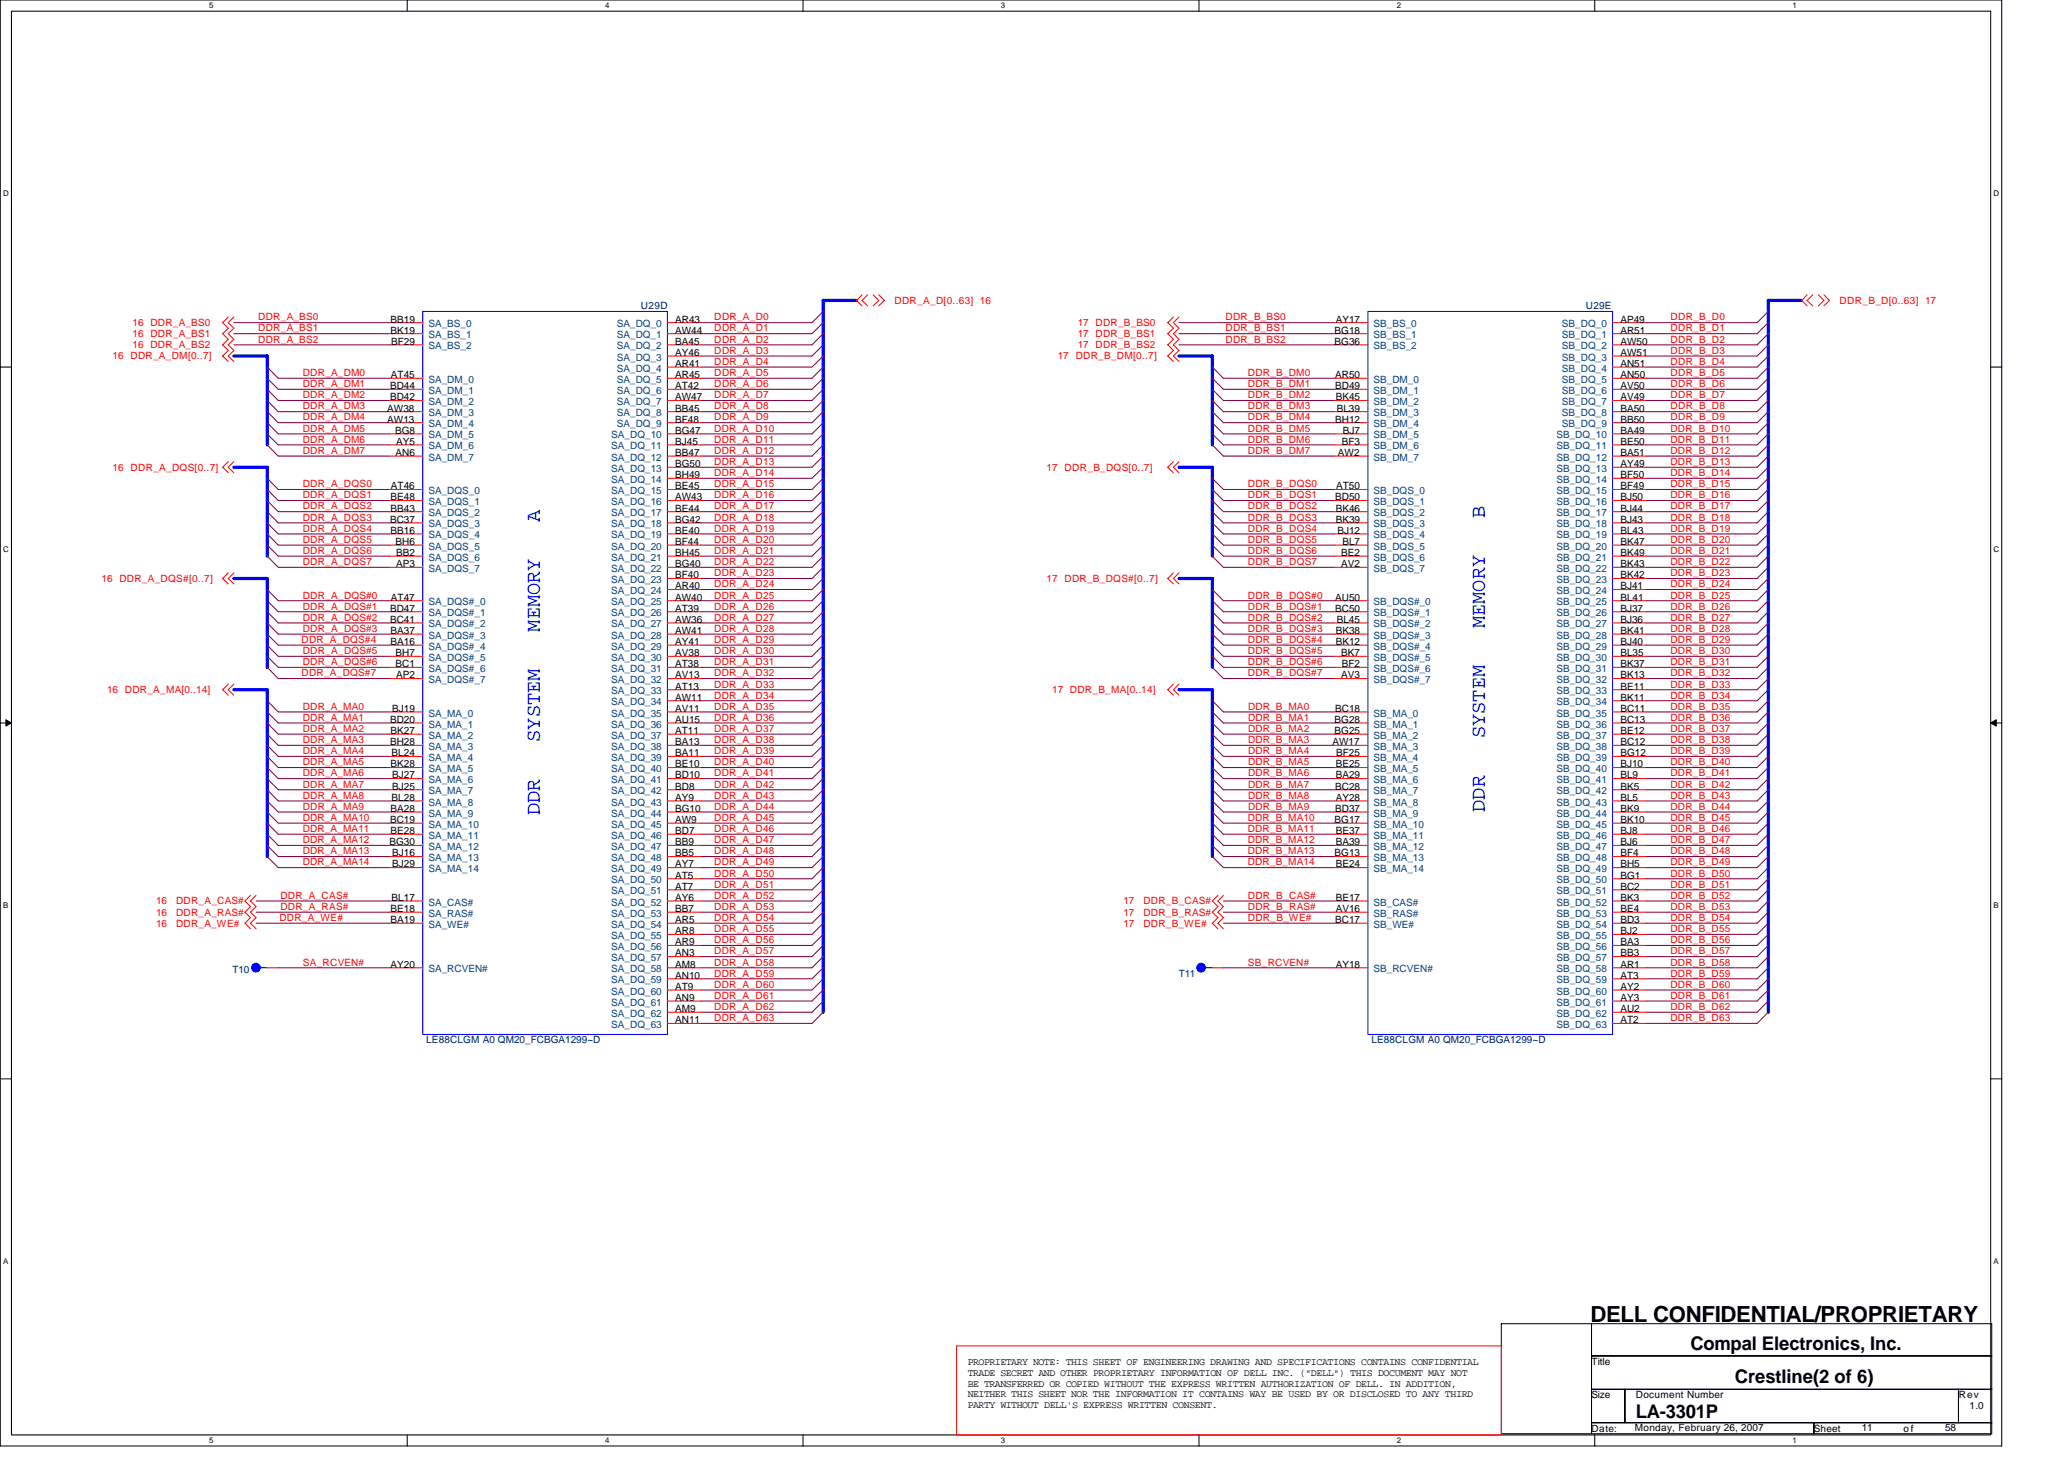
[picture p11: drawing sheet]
<svg xmlns="http://www.w3.org/2000/svg" width="297mm" height="210mm" viewBox="0 0 297 210" stroke-linecap="round" stroke-linejoin="round" font-family="sans-serif">
<defs><g id="words">
<text font-size="3.2" x="228.9" y="190.2">DELL CONFIDENTIAL/PROPRIETARY</text>
<g font-size="3" fill="#00f">
<text x="77.7" y="75.1" transform="rotate(-90 77.7 75.1)">A</text>
<text x="213.7" y="74.6" transform="rotate(-90 213.7 74.6)">B</text>
<text x="77.7" y="90.9" transform="rotate(-90 77.7 90.9)">MEMORY</text>
<text x="213.7" y="90.4" transform="rotate(-90 213.7 90.4)">MEMORY</text>
<text x="77.7" y="106.7" transform="rotate(-90 77.7 106.7)">SYSTEM</text>
<text x="213.7" y="106.2" transform="rotate(-90 213.7 106.2)">SYSTEM</text>
<text x="77.7" y="117.3" transform="rotate(-90 77.7 117.3)">DDR</text>
<text x="213.7" y="116.8" transform="rotate(-90 213.7 116.8)">DDR</text>
</g>
<g font-size="2.7">
<text x="243.3" y="194.2">Compal Electronics, Inc.</text>
<text x="235.4" y="204">LA-3301P</text>
<text x="249.7" y="199">Crestline(2 of 6)</text>
</g>
<g font-size="1.4" fill="#f00">
<text x="19.1" y="46.9">16 DDR_A_BS0</text>
<text x="37.2" y="47.7">DDR_A_BS1</text>
<text x="37.2" y="46.1">DDR_A_BS0</text>
<text x="102.8" y="46.1">DDR_A_D0</text>
<text x="102.8" y="47.7">DDR_A_D1</text>
<text x="128.7" y="43.7">DDR_A_D[0..63] 16</text>
<text x="155.1" y="46.9">17 DDR_B_BS0</text>
<text x="176.4" y="47.7">DDR_B_BS1</text>
<text x="176.4" y="46.1">DDR_B_BS0</text>
<text x="240.4" y="46.1">DDR_B_D0</text>
<text x="240.4" y="47.7">DDR_B_D1</text>
<text x="264.7" y="43.7">DDR_B_D[0..63] 17</text>
<text x="16.2" y="51.7">16 DDR_A_DM[0..7]</text>
<text x="19.1" y="48.5">16 DDR_A_BS1</text>
<text x="19.1" y="50.1">16 DDR_A_BS2</text>
<text x="37.2" y="49.3">DDR_A_BS2</text>
<text x="102.8" y="50.9">DDR_A_D3</text>
<text x="102.8" y="52.5">DDR_A_D4</text>
<text x="102.8" y="49.3">DDR_A_D2</text>
<text x="152.2" y="51.7">17 DDR_B_DM[0..7]</text>
<text x="155.1" y="50.1">17 DDR_B_BS2</text>
<text x="155.1" y="48.5">17 DDR_B_BS1</text>
<text x="176.4" y="49.3">DDR_B_BS2</text>
<text x="240.4" y="52.5">DDR_B_D4</text>
<text x="240.4" y="50.9">DDR_B_D3</text>
<text x="240.4" y="49.3">DDR_B_D2</text>
<text x="43.6" y="58.9">DDR_A_DM3</text>
<text x="43.6" y="54.1">DDR_A_DM0</text>
<text x="43.6" y="57.3">DDR_A_DM2</text>
<text x="43.6" y="55.7">DDR_A_DM1</text>
<text x="102.8" y="54.1">DDR_A_D5</text>
<text x="102.8" y="58.9">DDR_A_D8</text>
<text x="102.8" y="57.3">DDR_A_D7</text>
<text x="102.8" y="55.7">DDR_A_D6</text>
<text x="179.6" y="57.3">DDR_B_DM2</text>
<text x="179.6" y="55.7">DDR_B_DM1</text>
<text x="179.6" y="54.1">DDR_B_DM0</text>
<text x="179.6" y="58.9">DDR_B_DM3</text>
<text x="240.4" y="58.9">DDR_B_D8</text>
<text x="240.4" y="57.3">DDR_B_D7</text>
<text x="240.4" y="55.7">DDR_B_D6</text>
<text x="240.4" y="54.1">DDR_B_D5</text>
<text x="43.6" y="60.5">DDR_A_DM4</text>
<text x="43.6" y="63.7">DDR_A_DM6</text>
<text x="43.6" y="65.3">DDR_A_DM7</text>
<text x="43.6" y="62.1">DDR_A_DM5</text>
<text x="102.8" y="63.7">DDR_A_D11</text>
<text x="102.8" y="60.5">DDR_A_D9</text>
<text x="102.8" y="65.3">DDR_A_D12</text>
<text x="102.8" y="62.1">DDR_A_D10</text>
<text x="179.6" y="65.3">DDR_B_DM7</text>
<text x="179.6" y="62.1">DDR_B_DM5</text>
<text x="179.6" y="63.7">DDR_B_DM6</text>
<text x="179.6" y="60.5">DDR_B_DM4</text>
<text x="240.4" y="63.7">DDR_B_D11</text>
<text x="240.4" y="60.5">DDR_B_D9</text>
<text x="240.4" y="65.3">DDR_B_D12</text>
<text x="240.4" y="62.1">DDR_B_D10</text>
<text x="16.2" y="67.7">16 DDR_A_DQS[0..7]</text>
<text x="43.6" y="70.1">DDR_A_DQS0</text>
<text x="43.6" y="71.7">DDR_A_DQS1</text>
<text x="102.8" y="66.9">DDR_A_D13</text>
<text x="102.8" y="71.7">DDR_A_D16</text>
<text x="102.8" y="68.5">DDR_A_D14</text>
<text x="102.8" y="70.1">DDR_A_D15</text>
<text x="150.6" y="67.7">17 DDR_B_DQS[0..7]</text>
<text x="179.6" y="71.7">DDR_B_DQS1</text>
<text x="179.6" y="70.1">DDR_B_DQS0</text>
<text x="240.4" y="70.1">DDR_B_D15</text>
<text x="240.4" y="68.5">DDR_B_D14</text>
<text x="240.4" y="71.7">DDR_B_D16</text>
<text x="240.4" y="66.9">DDR_B_D13</text>
<text x="43.6" y="73.3">DDR_A_DQS2</text>
<text x="43.6" y="76.5">DDR_A_DQS4</text>
<text x="43.6" y="74.9">DDR_A_DQS3</text>
<text x="102.8" y="74.9">DDR_A_D18</text>
<text x="102.8" y="73.3">DDR_A_D17</text>
<text x="102.8" y="76.5">DDR_A_D19</text>
<text x="179.6" y="73.3">DDR_B_DQS2</text>
<text x="179.6" y="76.5">DDR_B_DQS4</text>
<text x="179.6" y="74.9">DDR_B_DQS3</text>
<text x="240.4" y="76.5">DDR_B_D19</text>
<text x="240.4" y="73.3">DDR_B_D17</text>
<text x="240.4" y="74.9">DDR_B_D18</text>
<text x="14.6" y="83.7">16 DDR_A_DQS#[0..7]</text>
<text x="43.6" y="79.7">DDR_A_DQS6</text>
<text x="43.6" y="81.3">DDR_A_DQS7</text>
<text x="43.6" y="78.1">DDR_A_DQS5</text>
<text x="102.8" y="78.1">DDR_A_D20</text>
<text x="102.8" y="82.9">DDR_A_D23</text>
<text x="102.8" y="79.7">DDR_A_D21</text>
<text x="102.8" y="81.3">DDR_A_D22</text>
<text x="150.6" y="83.7">17 DDR_B_DQS#[0..7]</text>
<text x="179.6" y="78.1">DDR_B_DQS5</text>
<text x="179.6" y="79.7">DDR_B_DQS6</text>
<text x="179.6" y="81.3">DDR_B_DQS7</text>
<text x="240.4" y="81.3">DDR_B_D22</text>
<text x="240.4" y="78.1">DDR_B_D20</text>
<text x="240.4" y="82.9">DDR_B_D23</text>
<text x="240.4" y="79.7">DDR_B_D21</text>
<text x="43.6" y="86.1">DDR_A_DQS#0</text>
<text x="43.6" y="87.7">DDR_A_DQS#1</text>
<text x="43.6" y="89.3">DDR_A_DQS#2</text>
<text x="102.8" y="86.1">DDR_A_D25</text>
<text x="102.8" y="84.5">DDR_A_D24</text>
<text x="102.8" y="87.7">DDR_A_D26</text>
<text x="102.8" y="89.3">DDR_A_D27</text>
<text x="179.6" y="86.1">DDR_B_DQS#0</text>
<text x="179.6" y="87.7">DDR_B_DQS#1</text>
<text x="179.6" y="89.3">DDR_B_DQS#2</text>
<text x="240.4" y="84.5">DDR_B_D24</text>
<text x="240.4" y="86.1">DDR_B_D25</text>
<text x="240.4" y="89.3">DDR_B_D27</text>
<text x="240.4" y="87.7">DDR_B_D26</text>
<text x="43.4" y="92.5">DDR_A_DQS#4</text>
<text x="43.6" y="90.9">DDR_A_DQS#3</text>
<text x="43.6" y="94.1">DDR_A_DQS#5</text>
<text x="43.6" y="95.7">DDR_A_DQS#6</text>
<text x="102.8" y="95.7">DDR_A_D31</text>
<text x="102.8" y="94.1">DDR_A_D30</text>
<text x="102.8" y="90.9">DDR_A_D28</text>
<text x="102.8" y="92.5">DDR_A_D29</text>
<text x="179.6" y="94.1">DDR_B_DQS#5</text>
<text x="179.6" y="92.5">DDR_B_DQS#4</text>
<text x="179.6" y="95.7">DDR_B_DQS#6</text>
<text x="179.6" y="90.9">DDR_B_DQS#3</text>
<text x="240.4" y="90.9">DDR_B_D28</text>
<text x="240.4" y="95.7">DDR_B_D31</text>
<text x="240.4" y="94.1">DDR_B_D30</text>
<text x="240.4" y="92.5">DDR_B_D29</text>
<text x="15.4" y="99.7">16 DDR_A_MA[0..14]</text>
<text x="43.4" y="97.3">DDR_A_DQS#7</text>
<text x="102.8" y="98.9">DDR_A_D33</text>
<text x="102.8" y="97.3">DDR_A_D32</text>
<text x="102.8" y="100.5">DDR_A_D34</text>
<text x="151.4" y="99.7">17 DDR_B_MA[0..14]</text>
<text x="179.6" y="97.3">DDR_B_DQS#7</text>
<text x="240.4" y="100.5">DDR_B_D34</text>
<text x="240.4" y="97.3">DDR_B_D32</text>
<text x="240.4" y="98.9">DDR_B_D33</text>
<text x="43.6" y="103.7">DDR_A_MA1</text>
<text x="43.6" y="105.3">DDR_A_MA2</text>
<text x="43.6" y="102.1">DDR_A_MA0</text>
<text x="43.6" y="106.9">DDR_A_MA3</text>
<text x="102.8" y="105.3">DDR_A_D37</text>
<text x="102.8" y="102.1">DDR_A_D35</text>
<text x="102.8" y="103.7">DDR_A_D36</text>
<text x="102.8" y="106.9">DDR_A_D38</text>
<text x="179.6" y="106.9">DDR_B_MA3</text>
<text x="179.6" y="105.3">DDR_B_MA2</text>
<text x="179.6" y="103.7">DDR_B_MA1</text>
<text x="179.6" y="102.1">DDR_B_MA0</text>
<text x="240.4" y="105.3">DDR_B_D37</text>
<text x="240.4" y="106.9">DDR_B_D38</text>
<text x="240.4" y="102.1">DDR_B_D35</text>
<text x="240.4" y="103.7">DDR_B_D36</text>
<text x="43.6" y="113.3">DDR_A_MA7</text>
<text x="43.6" y="110.1">DDR_A_MA5</text>
<text x="43.6" y="108.5">DDR_A_MA4</text>
<text x="43.6" y="111.7">DDR_A_MA6</text>
<text x="102.8" y="111.7">DDR_A_D41</text>
<text x="102.8" y="108.5">DDR_A_D39</text>
<text x="102.8" y="110.1">DDR_A_D40</text>
<text x="102.8" y="113.3">DDR_A_D42</text>
<text x="179.6" y="111.7">DDR_B_MA6</text>
<text x="179.6" y="113.3">DDR_B_MA7</text>
<text x="179.6" y="108.5">DDR_B_MA4</text>
<text x="179.6" y="110.1">DDR_B_MA5</text>
<text x="240.4" y="110.1">DDR_B_D40</text>
<text x="240.4" y="113.3">DDR_B_D42</text>
<text x="240.4" y="108.5">DDR_B_D39</text>
<text x="240.4" y="111.7">DDR_B_D41</text>
<text x="43.6" y="119.7">DDR_A_MA11</text>
<text x="43.6" y="118.1">DDR_A_MA10</text>
<text x="43.6" y="114.9">DDR_A_MA8</text>
<text x="43.6" y="116.5">DDR_A_MA9</text>
<text x="102.8" y="119.7">DDR_A_D46</text>
<text x="102.8" y="114.9">DDR_A_D43</text>
<text x="102.8" y="118.1">DDR_A_D45</text>
<text x="102.8" y="116.5">DDR_A_D44</text>
<text x="179.6" y="118.1">DDR_B_MA10</text>
<text x="179.6" y="119.7">DDR_B_MA11</text>
<text x="179.6" y="116.5">DDR_B_MA9</text>
<text x="179.6" y="114.9">DDR_B_MA8</text>
<text x="240.4" y="119.7">DDR_B_D46</text>
<text x="240.4" y="118.1">DDR_B_D45</text>
<text x="240.4" y="114.9">DDR_B_D43</text>
<text x="240.4" y="116.5">DDR_B_D44</text>
<text x="43.6" y="122.9">DDR_A_MA13</text>
<text x="43.6" y="121.3">DDR_A_MA12</text>
<text x="43.6" y="124.5">DDR_A_MA14</text>
<text x="102.8" y="121.3">DDR_A_D47</text>
<text x="102.8" y="122.9">DDR_A_D48</text>
<text x="102.8" y="124.5">DDR_A_D49</text>
<text x="179.6" y="121.3">DDR_B_MA12</text>
<text x="179.6" y="122.9">DDR_B_MA13</text>
<text x="179.6" y="124.5">DDR_B_MA14</text>
<text x="240.4" y="122.9">DDR_B_D48</text>
<text x="240.4" y="121.3">DDR_B_D47</text>
<text x="240.4" y="124.5">DDR_B_D49</text>
<text x="22.5" y="131.7">16</text>
<text x="22.5" y="130.1">16</text>
<text x="25.3" y="131.7">DDR_A_RAS#</text>
<text x="25.3" y="130.1">DDR_A_CAS#</text>
<text x="40.4" y="129.3">DDR_A_CAS#</text>
<text x="40.4" y="130.9">DDR_A_RAS#</text>
<text x="102.8" y="130.9">DDR_A_D53</text>
<text x="102.8" y="127.7">DDR_A_D51</text>
<text x="102.8" y="129.3">DDR_A_D52</text>
<text x="102.8" y="126.1">DDR_A_D50</text>
<text x="161.7" y="130.1">17</text>
<text x="161.7" y="131.7">17</text>
<text x="164.5" y="130.1">DDR_B_CAS#</text>
<text x="164.5" y="131.7">DDR_B_RAS#</text>
<text x="179.6" y="129.3">DDR_B_CAS#</text>
<text x="179.6" y="130.9">DDR_B_RAS#</text>
<text x="240.4" y="126.1">DDR_B_D50</text>
<text x="240.4" y="127.7">DDR_B_D51</text>
<text x="240.4" y="129.3">DDR_B_D52</text>
<text x="240.4" y="130.9">DDR_B_D53</text>
<text x="22.5" y="133.3">16</text>
<text x="25.3" y="133.3">DDR_A_WE#</text>
<text x="40.2" y="132.5">DDR_A_WE#</text>
<text x="102.8" y="137.3">DDR_A_D57</text>
<text x="102.8" y="132.5">DDR_A_D54</text>
<text x="102.8" y="135.7">DDR_A_D56</text>
<text x="102.8" y="134.1">DDR_A_D55</text>
<text x="161.7" y="133.3">17</text>
<text x="164.5" y="133.3">DDR_B_WE#</text>
<text x="179.6" y="132.5">DDR_B_WE#</text>
<text x="240.4" y="135.7">DDR_B_D56</text>
<text x="240.4" y="134.1">DDR_B_D55</text>
<text x="240.4" y="137.3">DDR_B_D57</text>
<text x="240.4" y="132.5">DDR_B_D54</text>
<text x="43.6" y="138.9">SA_RCVEN#</text>
<text x="102.8" y="143.7">DDR_A_D61</text>
<text x="102.8" y="142.1">DDR_A_D60</text>
<text x="102.8" y="138.9">DDR_A_D58</text>
<text x="102.8" y="140.5">DDR_A_D59</text>
<text x="179.6" y="138.9">SB_RCVEN#</text>
<text x="240.4" y="138.9">DDR_B_D58</text>
<text x="240.4" y="142.1">DDR_B_D60</text>
<text x="240.4" y="143.7">DDR_B_D61</text>
<text x="240.4" y="140.5">DDR_B_D59</text>
<text x="102.8" y="145.3">DDR_A_D62</text>
<text x="102.8" y="146.9">DDR_A_D63</text>
<text x="240.4" y="145.3">DDR_B_D62</text>
<text x="240.4" y="146.9">DDR_B_D63</text>
</g>
<g font-size="1.4">
<text x="56.2" y="46.4">BB19</text>
<text x="56.2" y="48">BK19</text>
<text x="97.2" y="46.4">AR43</text>
<text x="97.2" y="48">AW44</text>
<text x="192.1" y="48">BG18</text>
<text x="192.2" y="46.4">AY17</text>
<text x="233.2" y="46.4">AP49</text>
<text x="233.2" y="48">AR51</text>
<text x="56.3" y="49.6">BF29</text>
<text x="97.2" y="49.6">BA45</text>
<text x="97.2" y="51.2">AY46</text>
<text x="97.2" y="52.8">AR41</text>
<text x="192.1" y="49.6">BG36</text>
<text x="233.2" y="49.6">AW50</text>
<text x="233.2" y="51.2">AW51</text>
<text x="233.2" y="52.8">AN51</text>
<text x="55.7" y="59.2">AW38</text>
<text x="56.1" y="56">BD44</text>
<text x="56.1" y="57.6">BD42</text>
<text x="56.3" y="54.4">AT45</text>
<text x="97.2" y="54.4">AR45</text>
<text x="97.2" y="56">AT42</text>
<text x="97.2" y="57.6">AW47</text>
<text x="97.2" y="59.2">BB45</text>
<text x="192.1" y="54.4">AR50</text>
<text x="192.1" y="56">BD49</text>
<text x="192.2" y="57.6">BK45</text>
<text x="192.4" y="59.2">BL39</text>
<text x="233.2" y="54.4">AN50</text>
<text x="233.2" y="56">AV50</text>
<text x="233.2" y="57.6">AV49</text>
<text x="233.2" y="59.2">BA50</text>
<text x="55.7" y="60.8">AW13</text>
<text x="56.9" y="62.4">BG8</text>
<text x="56.9" y="65.6">AN6</text>
<text x="57" y="64">AY5</text>
<text x="97.2" y="62.4">BG47</text>
<text x="97.2" y="64">BJ45</text>
<text x="97.2" y="65.6">BB47</text>
<text x="97.2" y="60.8">BF48</text>
<text x="192.1" y="60.8">BH12</text>
<text x="192.5" y="65.6">AW2</text>
<text x="193.1" y="64">BF3</text>
<text x="193.3" y="62.4">BJ7</text>
<text x="233.2" y="62.4">BA49</text>
<text x="233.2" y="64">BE50</text>
<text x="233.2" y="65.6">BA51</text>
<text x="233.2" y="60.8">BB50</text>
<text x="56.2" y="72">BE48</text>
<text x="56.3" y="70.4">AT46</text>
<text x="97.2" y="67.2">BG50</text>
<text x="97.2" y="68.8">BH49</text>
<text x="97.2" y="70.4">BE45</text>
<text x="97.2" y="72">AW43</text>
<text x="192.1" y="72">BD50</text>
<text x="192.3" y="70.4">AT50</text>
<text x="233.2" y="67.2">AY49</text>
<text x="233.2" y="68.8">BF50</text>
<text x="233.2" y="70.4">BF49</text>
<text x="233.2" y="72">BJ50</text>
<text x="56.1" y="75.2">BC37</text>
<text x="56.2" y="73.6">BB43</text>
<text x="56.2" y="76.8">BB16</text>
<text x="97.2" y="73.6">BE44</text>
<text x="97.2" y="75.2">BG42</text>
<text x="97.2" y="76.8">BE40</text>
<text x="192.2" y="73.6">BK46</text>
<text x="192.2" y="75.2">BK39</text>
<text x="192.5" y="76.8">BJ12</text>
<text x="233.2" y="73.6">BJ44</text>
<text x="233.2" y="75.2">BJ43</text>
<text x="233.2" y="76.8">BL43</text>
<text x="56.9" y="78.4">BH6</text>
<text x="57" y="80">BB2</text>
<text x="57" y="81.6">AP3</text>
<text x="97.2" y="78.4">BF44</text>
<text x="97.2" y="80">BH45</text>
<text x="97.2" y="81.6">BG40</text>
<text x="97.2" y="83.2">BF40</text>
<text x="193" y="80">BE2</text>
<text x="193" y="81.6">AV2</text>
<text x="193.2" y="78.4">BL7</text>
<text x="233.2" y="78.4">BK47</text>
<text x="233.2" y="80">BK49</text>
<text x="233.2" y="81.6">BK43</text>
<text x="233.2" y="83.2">BK42</text>
<text x="56.1" y="88">BD47</text>
<text x="56.1" y="89.6">BC41</text>
<text x="56.3" y="86.4">AT47</text>
<text x="97.2" y="84.8">AR40</text>
<text x="97.2" y="86.4">AW40</text>
<text x="97.2" y="88">AT39</text>
<text x="97.2" y="89.6">AW36</text>
<text x="192.1" y="86.4">AU50</text>
<text x="192.1" y="88">BC50</text>
<text x="192.4" y="89.6">BL45</text>
<text x="233.2" y="84.8">BJ41</text>
<text x="233.2" y="86.4">BL41</text>
<text x="233.2" y="88">BJ37</text>
<text x="233.2" y="89.6">BJ36</text>
<text x="56.2" y="91.2">BA37</text>
<text x="56.2" y="92.8">BA16</text>
<text x="56.9" y="94.4">BH7</text>
<text x="56.9" y="96">BC1</text>
<text x="97.2" y="91.2">AW41</text>
<text x="97.2" y="92.8">AY41</text>
<text x="97.2" y="94.4">AV38</text>
<text x="97.2" y="96">AT38</text>
<text x="192.2" y="91.2">BK38</text>
<text x="192.2" y="92.8">BK12</text>
<text x="193" y="94.4">BK7</text>
<text x="193.1" y="96">BF2</text>
<text x="233.2" y="91.2">BK41</text>
<text x="233.2" y="92.8">BJ40</text>
<text x="233.2" y="94.4">BL35</text>
<text x="233.2" y="96">BK37</text>
<text x="57" y="97.6">AP2</text>
<text x="97.2" y="97.6">AV13</text>
<text x="97.2" y="99.2">AT13</text>
<text x="97.2" y="100.8">AW11</text>
<text x="193" y="97.6">AV3</text>
<text x="233.2" y="97.6">BK13</text>
<text x="233.2" y="99.2">BE11</text>
<text x="233.2" y="100.8">BK11</text>
<text x="56.1" y="104">BD20</text>
<text x="56.1" y="107.2">BH28</text>
<text x="56.2" y="105.6">BK27</text>
<text x="56.4" y="102.4">BJ19</text>
<text x="97.2" y="102.4">AV11</text>
<text x="97.2" y="104">AU15</text>
<text x="97.2" y="105.6">AT11</text>
<text x="97.2" y="107.2">BA13</text>
<text x="191.7" y="107.2">AW17</text>
<text x="192.1" y="104">BG28</text>
<text x="192.1" y="105.6">BG25</text>
<text x="192.1" y="102.4">BC18</text>
<text x="233.2" y="102.4">BC11</text>
<text x="233.2" y="104">BC13</text>
<text x="233.2" y="105.6">BE12</text>
<text x="233.2" y="107.2">BC12</text>
<text x="56.2" y="110.4">BK28</text>
<text x="56.4" y="108.8">BL24</text>
<text x="56.4" y="112">BJ27</text>
<text x="56.4" y="113.6">BJ25</text>
<text x="97.2" y="108.8">BA11</text>
<text x="97.2" y="110.4">BE10</text>
<text x="97.2" y="112">BD10</text>
<text x="97.2" y="113.6">BD8</text>
<text x="192.1" y="113.6">BC28</text>
<text x="192.2" y="110.4">BE25</text>
<text x="192.2" y="112">BA29</text>
<text x="192.3" y="108.8">BF25</text>
<text x="233.2" y="108.8">BG12</text>
<text x="233.2" y="110.4">BJ10</text>
<text x="233.2" y="112">BL9</text>
<text x="233.2" y="113.6">BK5</text>
<text x="56.1" y="118.4">BC19</text>
<text x="56.2" y="116.8">BA28</text>
<text x="56.2" y="120">BE28</text>
<text x="56.4" y="115.2">BL28</text>
<text x="97.2" y="115.2">AY9</text>
<text x="97.2" y="116.8">BG10</text>
<text x="97.2" y="118.4">AW9</text>
<text x="97.2" y="120">BD7</text>
<text x="192.1" y="118.4">BG17</text>
<text x="192.1" y="116.8">BD37</text>
<text x="192.2" y="115.2">AY28</text>
<text x="192.2" y="120">BE37</text>
<text x="233.2" y="115.2">BL5</text>
<text x="233.2" y="116.8">BK9</text>
<text x="233.2" y="118.4">BK10</text>
<text x="233.2" y="120">BJ8</text>
<text x="56" y="121.6">BG30</text>
<text x="56.4" y="123.2">BJ16</text>
<text x="56.4" y="124.8">BJ29</text>
<text x="97.2" y="121.6">BB9</text>
<text x="97.2" y="123.2">BB5</text>
<text x="97.2" y="124.8">AY7</text>
<text x="192.1" y="123.2">BG13</text>
<text x="192.2" y="121.6">BA39</text>
<text x="192.2" y="124.8">BE24</text>
<text x="233.2" y="121.6">BJ6</text>
<text x="233.2" y="123.2">BF4</text>
<text x="233.2" y="124.8">BH5</text>
<text x="56.2" y="131.2">BE18</text>
<text x="56.4" y="129.6">BL17</text>
<text x="97.2" y="126.4">AT5</text>
<text x="97.2" y="128">AT7</text>
<text x="97.2" y="129.6">AY6</text>
<text x="97.2" y="131.2">BB7</text>
<text x="192.2" y="129.6">BE17</text>
<text x="192.2" y="131.2">AV16</text>
<text x="233.2" y="126.4">BG1</text>
<text x="233.2" y="128">BC2</text>
<text x="233.2" y="129.6">BK3</text>
<text x="233.2" y="131.2">BE4</text>
<text x="56.2" y="132.8">BA19</text>
<text x="97.2" y="132.8">AR5</text>
<text x="97.2" y="134.4">AR8</text>
<text x="97.2" y="136">AR9</text>
<text x="97.2" y="137.6">AN3</text>
<text x="192.1" y="132.8">BC17</text>
<text x="233.2" y="132.8">BD3</text>
<text x="233.2" y="134.4">BJ2</text>
<text x="233.2" y="136">BA3</text>
<text x="233.2" y="137.6">BB3</text>
<text x="56.2" y="139.2">AY20</text>
<text x="97.2" y="139.2">AM8</text>
<text x="97.2" y="140.8">AN10</text>
<text x="97.2" y="142.4">AT9</text>
<text x="97.2" y="144">AN9</text>
<text x="192.2" y="139.2">AY18</text>
<text x="233.2" y="139.2">AR1</text>
<text x="233.2" y="140.8">AT3</text>
<text x="233.2" y="142.4">AY2</text>
<text x="233.2" y="144">AY3</text>
<text x="97.2" y="145.6">AM9</text>
<text x="97.2" y="147.2">AN11</text>
<text x="233.2" y="145.6">AU2</text>
<text x="233.2" y="147.2">AT2</text>
<text x="139.3" y="196.4">PROPRIETARY NOTE: THIS SHEET OF ENGINEERING DRAWING AND SPECIFICATIONS CONTAINS CONFIDENTIAL</text>
<text x="139.3" y="197.9">TRADE SECRET AND OTHER PROPRIETARY INFORMATION OF DELL INC. (&quot;DELL&quot;) THIS DOCUMENT MAY NOT</text>
<text x="229" y="196.4">Title</text>
<text x="139.3" y="199.5">BE TRANSFERRED OR COPIED WITHOUT THE EXPRESS WRITTEN AUTHORIZATION OF DELL. IN ADDITION,</text>
<text x="139.3" y="201">NEITHER THIS SHEET NOR THE INFORMATION IT CONTAINS WAY BE USED BY OR DISCLOSED TO ANY THIRD</text>
<text x="139.3" y="202.6">PARTY WITHOUT DELL'S EXPRESS WRITTEN CONSENT.</text>
<text x="229" y="201.2">Size</text>
<text x="235.4" y="201.2">Document Number</text>
<text x="281.9" y="201.2">Rev</text>
<text x="283.4" y="202.8">1.0</text>
<text x="229" y="206">Date:</text>
<text x="235.3" y="205.8">Monday, February 26, 2007</text>
<text x="261" y="206">Sheet</text>
<text x="267.9" y="205.8">11</text>
<text x="274" y="206">of</text>
<text x="279.9" y="205.8">58</text>
</g>
<g font-size="1.4" fill="#004080">
<text x="61.7" y="47.1">SA_BS_0</text>
<text x="88.8" y="47.1">SA_DQ_0</text>
<text x="197.7" y="47.1">SB_BS_0</text>
<text x="224.8" y="47.1">SB_DQ_0</text>
<text x="61.7" y="48.7">SA_BS_1</text>
<text x="61.7" y="50.3">SA_BS_2</text>
<text x="88.8" y="48.7">SA_DQ_1</text>
<text x="88.8" y="50.3">SA_DQ_2</text>
<text x="88.8" y="51.9">SA_DQ_3</text>
<text x="88.8" y="53.5">SA_DQ_4</text>
<text x="197.7" y="48.7">SB_BS_1</text>
<text x="197.7" y="50.3">SB_BS_2</text>
<text x="224.8" y="48.7">SB_DQ_1</text>
<text x="224.8" y="50.3">SB_DQ_2</text>
<text x="224.8" y="51.9">SB_DQ_3</text>
<text x="224.8" y="53.5">SB_DQ_4</text>
<text x="61.7" y="55.1">SA_DM_0</text>
<text x="61.7" y="56.7">SA_DM_1</text>
<text x="61.7" y="58.3">SA_DM_2</text>
<text x="61.7" y="59.9">SA_DM_3</text>
<text x="88.8" y="55.1">SA_DQ_5</text>
<text x="88.8" y="56.7">SA_DQ_6</text>
<text x="88.8" y="58.3">SA_DQ_7</text>
<text x="88.8" y="59.9">SA_DQ_8</text>
<text x="197.7" y="55.1">SB_DM_0</text>
<text x="197.7" y="56.7">SB_DM_1</text>
<text x="197.7" y="58.3">SB_DM_2</text>
<text x="197.7" y="59.9">SB_DM_3</text>
<text x="224.8" y="55.1">SB_DQ_5</text>
<text x="224.8" y="56.7">SB_DQ_6</text>
<text x="224.8" y="58.3">SB_DQ_7</text>
<text x="224.8" y="59.9">SB_DQ_8</text>
<text x="61.7" y="61.5">SA_DM_4</text>
<text x="61.7" y="63.1">SA_DM_5</text>
<text x="61.7" y="64.7">SA_DM_6</text>
<text x="88" y="63.1">SA_DQ_10</text>
<text x="88" y="64.7">SA_DQ_11</text>
<text x="88.8" y="61.5">SA_DQ_9</text>
<text x="197.7" y="61.5">SB_DM_4</text>
<text x="197.7" y="63.1">SB_DM_5</text>
<text x="197.7" y="64.7">SB_DM_6</text>
<text x="224" y="63.1">SB_DQ_10</text>
<text x="224" y="64.7">SB_DQ_11</text>
<text x="224.8" y="61.5">SB_DQ_9</text>
<text x="61.7" y="66.3">SA_DM_7</text>
<text x="61.7" y="71.1">SA_DQS_0</text>
<text x="88" y="66.3">SA_DQ_12</text>
<text x="88" y="67.9">SA_DQ_13</text>
<text x="88" y="69.5">SA_DQ_14</text>
<text x="88" y="71.1">SA_DQ_15</text>
<text x="197.7" y="66.3">SB_DM_7</text>
<text x="197.7" y="71.1">SB_DQS_0</text>
<text x="224" y="66.3">SB_DQ_12</text>
<text x="224" y="67.9">SB_DQ_13</text>
<text x="224" y="69.5">SB_DQ_14</text>
<text x="224" y="71.1">SB_DQ_15</text>
<text x="61.7" y="72.7">SA_DQS_1</text>
<text x="61.7" y="74.3">SA_DQS_2</text>
<text x="61.7" y="75.9">SA_DQS_3</text>
<text x="61.7" y="77.5">SA_DQS_4</text>
<text x="88" y="72.7">SA_DQ_16</text>
<text x="88" y="74.3">SA_DQ_17</text>
<text x="88" y="75.9">SA_DQ_18</text>
<text x="88" y="77.5">SA_DQ_19</text>
<text x="197.7" y="72.7">SB_DQS_1</text>
<text x="197.7" y="74.3">SB_DQS_2</text>
<text x="197.7" y="75.9">SB_DQS_3</text>
<text x="197.7" y="77.5">SB_DQS_4</text>
<text x="224" y="72.7">SB_DQ_16</text>
<text x="224" y="74.3">SB_DQ_17</text>
<text x="224" y="75.9">SB_DQ_18</text>
<text x="224" y="77.5">SB_DQ_19</text>
<text x="61.7" y="79.1">SA_DQS_5</text>
<text x="61.7" y="80.7">SA_DQS_6</text>
<text x="61.7" y="82.3">SA_DQS_7</text>
<text x="88" y="79.1">SA_DQ_20</text>
<text x="88" y="80.7">SA_DQ_21</text>
<text x="88" y="82.3">SA_DQ_22</text>
<text x="88" y="83.9">SA_DQ_23</text>
<text x="197.7" y="79.1">SB_DQS_5</text>
<text x="197.7" y="80.7">SB_DQS_6</text>
<text x="197.7" y="82.3">SB_DQS_7</text>
<text x="224" y="79.1">SB_DQ_20</text>
<text x="224" y="80.7">SB_DQ_21</text>
<text x="224" y="82.3">SB_DQ_22</text>
<text x="224" y="83.9">SB_DQ_23</text>
<text x="61.7" y="87.1">SA_DQS#_0</text>
<text x="61.7" y="88.7">SA_DQS#_1</text>
<text x="88" y="85.5">SA_DQ_24</text>
<text x="88" y="87.1">SA_DQ_25</text>
<text x="88" y="88.7">SA_DQ_26</text>
<text x="197.7" y="87.1">SB_DQS#_0</text>
<text x="197.7" y="88.7">SB_DQS#_1</text>
<text x="224" y="85.5">SB_DQ_24</text>
<text x="224" y="87.1">SB_DQ_25</text>
<text x="224" y="88.7">SB_DQ_26</text>
<text x="61.7" y="90.3">SA_DQS#_2</text>
<text x="61.7" y="91.9">SA_DQS#_3</text>
<text x="61.7" y="93.5">SA_DQS#_4</text>
<text x="61.7" y="95.1">SA_DQS#_5</text>
<text x="88" y="90.3">SA_DQ_27</text>
<text x="88" y="91.9">SA_DQ_28</text>
<text x="88" y="93.5">SA_DQ_29</text>
<text x="88" y="95.1">SA_DQ_30</text>
<text x="197.7" y="90.3">SB_DQS#_2</text>
<text x="197.7" y="91.9">SB_DQS#_3</text>
<text x="197.7" y="93.5">SB_DQS#_4</text>
<text x="197.7" y="95.1">SB_DQS#_5</text>
<text x="224" y="90.3">SB_DQ_27</text>
<text x="224" y="91.9">SB_DQ_28</text>
<text x="224" y="93.5">SB_DQ_29</text>
<text x="224" y="95.1">SB_DQ_30</text>
<text x="61.7" y="96.7">SA_DQS#_6</text>
<text x="61.7" y="98.3">SA_DQS#_7</text>
<text x="88" y="96.7">SA_DQ_31</text>
<text x="88" y="98.3">SA_DQ_32</text>
<text x="88" y="99.9">SA_DQ_33</text>
<text x="88" y="101.5">SA_DQ_34</text>
<text x="197.7" y="96.7">SB_DQS#_6</text>
<text x="197.7" y="98.3">SB_DQS#_7</text>
<text x="224" y="96.7">SB_DQ_31</text>
<text x="224" y="98.3">SB_DQ_32</text>
<text x="224" y="99.9">SB_DQ_33</text>
<text x="224" y="101.5">SB_DQ_34</text>
<text x="61.7" y="103.1">SA_MA_0</text>
<text x="61.7" y="104.7">SA_MA_1</text>
<text x="61.7" y="106.3">SA_MA_2</text>
<text x="61.7" y="107.9">SA_MA_3</text>
<text x="88" y="103.1">SA_DQ_35</text>
<text x="88" y="104.7">SA_DQ_36</text>
<text x="88" y="106.3">SA_DQ_37</text>
<text x="88" y="107.9">SA_DQ_38</text>
<text x="197.7" y="103.1">SB_MA_0</text>
<text x="197.7" y="104.7">SB_MA_1</text>
<text x="197.7" y="106.3">SB_MA_2</text>
<text x="197.7" y="107.9">SB_MA_3</text>
<text x="224" y="103.1">SB_DQ_35</text>
<text x="224" y="104.7">SB_DQ_36</text>
<text x="224" y="106.3">SB_DQ_37</text>
<text x="224" y="107.9">SB_DQ_38</text>
<text x="61.7" y="109.5">SA_MA_4</text>
<text x="61.7" y="111.1">SA_MA_5</text>
<text x="61.7" y="112.7">SA_MA_6</text>
<text x="88" y="109.5">SA_DQ_39</text>
<text x="88" y="111.1">SA_DQ_40</text>
<text x="88" y="112.7">SA_DQ_41</text>
<text x="197.7" y="109.5">SB_MA_4</text>
<text x="197.7" y="111.1">SB_MA_5</text>
<text x="197.7" y="112.7">SB_MA_6</text>
<text x="224" y="109.5">SB_DQ_39</text>
<text x="224" y="111.1">SB_DQ_40</text>
<text x="224" y="112.7">SB_DQ_41</text>
<text x="61.7" y="114.3">SA_MA_7</text>
<text x="61.7" y="115.9">SA_MA_8</text>
<text x="61.7" y="117.5">SA_MA_9</text>
<text x="61.7" y="119.1">SA_MA_10</text>
<text x="88" y="114.3">SA_DQ_42</text>
<text x="88" y="115.9">SA_DQ_43</text>
<text x="88" y="117.5">SA_DQ_44</text>
<text x="88" y="119.1">SA_DQ_45</text>
<text x="197.7" y="114.3">SB_MA_7</text>
<text x="197.7" y="115.9">SB_MA_8</text>
<text x="197.7" y="117.5">SB_MA_9</text>
<text x="197.7" y="119.1">SB_MA_10</text>
<text x="224" y="114.3">SB_DQ_42</text>
<text x="224" y="115.9">SB_DQ_43</text>
<text x="224" y="117.5">SB_DQ_44</text>
<text x="224" y="119.1">SB_DQ_45</text>
<text x="61.7" y="120.7">SA_MA_11</text>
<text x="61.7" y="122.3">SA_MA_12</text>
<text x="61.7" y="123.9">SA_MA_13</text>
<text x="61.7" y="125.5">SA_MA_14</text>
<text x="88" y="120.7">SA_DQ_46</text>
<text x="88" y="122.3">SA_DQ_47</text>
<text x="88" y="123.9">SA_DQ_48</text>
<text x="88" y="125.5">SA_DQ_49</text>
<text x="197.7" y="120.7">SB_MA_11</text>
<text x="197.7" y="122.3">SB_MA_12</text>
<text x="197.7" y="123.9">SB_MA_13</text>
<text x="197.7" y="125.5">SB_MA_14</text>
<text x="224" y="120.7">SB_DQ_46</text>
<text x="224" y="122.3">SB_DQ_47</text>
<text x="224" y="123.9">SB_DQ_48</text>
<text x="224" y="125.5">SB_DQ_49</text>
<text x="61.7" y="130.3">SA_CAS#</text>
<text x="61.7" y="131.9">SA_RAS#</text>
<text x="88" y="127.1">SA_DQ_50</text>
<text x="88" y="128.7">SA_DQ_51</text>
<text x="88" y="130.3">SA_DQ_52</text>
<text x="88" y="131.9">SA_DQ_53</text>
<text x="197.7" y="130.3">SB_CAS#</text>
<text x="197.7" y="131.9">SB_RAS#</text>
<text x="224" y="127.1">SB_DQ_50</text>
<text x="224" y="128.7">SB_DQ_51</text>
<text x="224" y="130.3">SB_DQ_52</text>
<text x="224" y="131.9">SB_DQ_53</text>
<text x="61.7" y="133.5">SA_WE#</text>
<text x="88" y="133.5">SA_DQ_54</text>
<text x="88" y="135.1">SA_DQ_55</text>
<text x="88" y="136.7">SA_DQ_56</text>
<text x="197.7" y="133.5">SB_WE#</text>
<text x="224" y="133.5">SB_DQ_54</text>
<text x="224" y="135.1">SB_DQ_55</text>
<text x="224" y="136.7">SB_DQ_56</text>
<text x="61.7" y="139.9">SA_RCVEN#</text>
<text x="88" y="138.3">SA_DQ_57</text>
<text x="88" y="139.9">SA_DQ_58</text>
<text x="88" y="141.5">SA_DQ_59</text>
<text x="88" y="143.1">SA_DQ_60</text>
<text x="197.7" y="139.9">SB_RCVEN#</text>
<text x="224" y="138.3">SB_DQ_57</text>
<text x="224" y="139.9">SB_DQ_58</text>
<text x="224" y="141.5">SB_DQ_59</text>
<text x="224" y="143.1">SB_DQ_60</text>
<text x="88" y="144.7">SA_DQ_61</text>
<text x="88" y="146.3">SA_DQ_62</text>
<text x="88" y="147.9">SA_DQ_63</text>
<text x="224" y="144.7">SB_DQ_61</text>
<text x="224" y="146.3">SB_DQ_62</text>
<text x="224" y="147.9">SB_DQ_63</text>
</g>
<g font-size="1.4" fill="#000080">
<text x="92.2" y="44.5">U29D</text>
<text x="228.2" y="44.5">U29E</text>
<text x="33.5" y="140">T10</text>
<text x="169.6" y="140.5">T11</text>
<text x="61.3" y="150.1">LE88CLGM A0 QM20_FCBGA1299~D</text>
<text x="197.4" y="150.1">LE88CLGM A0 QM20_FCBGA1299~D</text>
</g>
<g font-size="1.1">
<text x="30.1" y="1.2">5</text>
<text x="87.1" y="1.2">4</text>
<text x="144" y="1.2">3</text>
<text x="201" y="1.2">2</text>
<text x="258" y="1.2">1</text>
<text x=".4" y="28.2">D</text>
<text x="286.9" y="28.2">D</text>
<text x=".4" y="79.4">C</text>
<text x="286.9" y="79.4">C</text>
<text x=".4" y="130.6">B</text>
<text x="286.9" y="130.6">B</text>
<text x=".4" y="181.8">A</text>
<text x="286.9" y="181.8">A</text>
<text x="30.1" y="207.6">5</text>
<text x="87.1" y="207.6">4</text>
<text x="144" y="207.6">3</text>
<text x="201" y="207.6">2</text>
<text x="258" y="207.6">1</text>
</g>
</g></defs>
<path d="M0 0h288.1v208h-288.1zM1.6 1.6h284.9v204.8h-284.9z" fill="none" stroke="#000" stroke-width=".15"/>
<g fill="#fff">
<path d="M30.1 .2h.6v1.2h-.6z"/>
<path d="M30.1 206.6h.6v1.3h-.6z"/>
</g>
<path d="M58.6 0v1.6M58.6 206.4v1.6" fill="none" stroke="#000" stroke-width=".15"/>
<g fill="#fff">
<path d="M87.1 .2h.6v1.2h-.6z"/>
<path d="M87.1 206.6h.6v1.3h-.6z"/>
</g>
<path d="M115.6 0v1.6M115.6 206.4v1.6" fill="none" stroke="#000" stroke-width=".15"/>
<g fill="#fff">
<path d="M144 .2h.6v1.2h-.6z"/>
<path d="M144 206.6h.6v1.3h-.6z"/>
</g>
<path d="M172.5 0v1.6M172.5 206.4v1.6" fill="none" stroke="#000" stroke-width=".15"/>
<g fill="#fff">
<path d="M201 .2h.6v1.2h-.6z"/>
<path d="M201 206.6h.6v1.3h-.6z"/>
</g>
<path d="M229.5 0v1.6M229.5 206.4v1.6" fill="none" stroke="#000" stroke-width=".15"/>
<g fill="#fff">
<path d="M258 .2h.6v1.2h-.6z"/>
<path d="M258 206.6h.6v1.3h-.6z"/>
<path d="M.4 27.2h.8v1.3h-.8z"/>
<path d="M286.9 27.2h.8v1.3h-.8z"/>
<path d="M.4 78.4h.8v1.3h-.8z"/>
<path d="M286.9 78.4h.8v1.3h-.8z"/>
</g>
<path d="M0 52.8h1.6M286.5 52.8h1.6" fill="none" stroke="#000" stroke-width=".15"/>
<g fill="#fff">
<path d="M.4 129.6h.8v1.3h-.8z"/>
<path d="M286.9 129.6h.7v1.3h-.7z"/>
</g>
<path d="M0 104h1.6M286.5 104h1.6" fill="none" stroke="#000" stroke-width=".15"/>
<path d="M.8 103.5l.8 .5-.8 .5zM286.5 104l.8-.5v1z" fill="#000" stroke="#000" stroke-width=".14"/>
<g fill="#fff">
<path d="M.4 180.8h.8v1.3h-.8z"/>
<path d="M286.9 180.8h.7v1.3h-.7z"/>
</g>
<path d="M0 155.2h1.6M286.5 155.2h1.6M216.1 190.4h12.9v15.9h-12.9zM229 190.4h57.6v4.7h-57.6zM229 195.1h57.6v4.8h-57.6zM229 199.9h4.8v4.8h-4.8zM233.8 199.9h48.1v4.8h-48.1zM281.9 199.9h4.7v4.8h-4.7zM229 204.7h32v1.6h-32zM261 204.7h25.6v1.6h-25.6z" fill="none" stroke="#000" stroke-width=".15"/>
<g fill="none" stroke="#800040" stroke-width=".15">
<path d="M33.7 48h22.3M33.7 46.4h22.3M33.7 49.6h22.3M38.5 56l1.5 1.6h16M38.5 59.2l1.5 1.6h16M38.5 52.8l1.5 1.6h16M38.5 54.4l1.5 1.6h16M38.5 57.6l1.5 1.6h16M118.5 46.4l-1.6 1.6h-16M118.5 59.2l-1.6 1.6h-16M118.5 54.4l-1.6 1.6h-16M118.5 49.6l-1.6 1.6h-16"/>
<path d="M118.5 44.8l-1.6 1.6h-16M118.5 48l-1.6 1.6h-16M118.5 56l-1.6 1.6h-16M118.5 57.6l-1.6 1.6h-16M118.5 51.2l-1.6 1.6h-16M118.5 52.8l-1.6 1.6h-16M169.7 48h22.4M169.7 46.4h22.4M169.7 49.6h22.4M174.5 59.2l1.6 1.6h16M174.5 56l1.6 1.6h16M174.5 52.8l1.6 1.6h16"/>
<path d="M174.5 54.4l1.6 1.6h16M174.5 57.6l1.6 1.6h16M254.5 59.2l-1.6 1.6h-16M254.5 57.6l-1.6 1.6h-16M254.5 48l-1.6 1.6h-16M254.5 51.2l-1.6 1.6h-16M254.5 46.4l-1.6 1.6h-16M254.5 49.6l-1.6 1.6h-16M254.5 56l-1.6 1.6h-16M254.5 52.8l-1.6 1.6h-16M254.5 44.8l-1.6 1.6h-16M254.5 54.4l-1.6 1.6h-16"/>
<path d="M38.5 76.8l1.5 1.6h16M38.5 78.4l1.5 1.6h16M38.5 72l1.5 1.6h16M38.5 73.6l1.5 1.6h16M38.5 75.2l1.5 1.6h16M38.5 70.4l1.5 1.6h16M38.5 62.4l1.5 1.6h16M38.5 60.8l1.5 1.6h16M38.5 68.8l1.5 1.6h16M38.5 64l1.5 1.6h16M118.5 70.4h.1M118.5 67.2l-1.6 1.6h-16"/>
<path d="M118.5 75.2l-1.6 1.6h-16M118.5 60.8l-1.6 1.6h-16M118.5 62.4l-1.6 1.6h-16M118.5 78.4l-1.6 1.6h-16M118.5 65.6l-1.6 1.6h-16M118.5 64l-1.6 1.6h-16M118.5 68.8l-1.6 1.6h-16M118.5 76.8l-1.6 1.6h-16M118.5 72l-1.6 1.6h-16M118.5 73.6l-1.6 1.6h-16M118.5 70.4l-1.6 1.6h-16M174.5 72l1.6 1.6h16"/>
<path d="M174.5 68.8l1.6 1.6h16M174.5 78.4l1.6 1.6h16M174.5 73.6l1.6 1.6h16M174.5 76.8l1.6 1.6h16M174.5 70.4l1.6 1.6h16M174.5 62.4l1.6 1.6h16M174.5 60.8l1.6 1.6h16M174.5 75.2l1.6 1.6h16M174.5 64l1.6 1.6h16M254.5 70.4l-1.6 1.6h-16M254.5 78.4l-1.6 1.6h-16M254.5 68.8l-1.6 1.6h-16"/>
<path d="M254.5 75.2l-1.6 1.6h-16M254.5 65.6l-1.6 1.6h-16M254.5 60.8l-1.6 1.6h-16M254.5 64l-1.6 1.6h-16M254.5 62.4l-1.6 1.6h-16M254.5 76.8l-1.6 1.6h-16M254.5 72l-1.6 1.6h-16M254.5 73.6l-1.6 1.6h-16M254.5 67.2l-1.6 1.6h-16M38.5 96l1.5 1.6h16M38.5 89.6l1.5 1.6h16M38.5 88l1.5 1.6h16"/>
<path d="M38.5 80l1.5 1.6h16M38.5 86.4l1.5 1.6h16M38.5 94.4l1.5 1.6h16M38.5 91.2l1.5 1.6h16M38.5 84.8l1.5 1.6h16M38.5 92.8l1.5 1.6h16M118.5 80l-1.6 1.6h-16M118.5 88l-1.6 1.6h-16M118.5 97.6l-1.6 1.6h-16M118.5 92.8l-1.6 1.6h-16M118.5 84.8l-1.6 1.6h-16M118.5 89.6l-1.6 1.6h-16"/>
<path d="M118.5 83.2l-1.6 1.6h-16M118.5 94.4l-1.6 1.6h-16M118.5 91.2l-1.6 1.6h-16M118.5 86.4l-1.6 1.6h-16M118.5 81.6l-1.6 1.6h-16M118.5 99.2l-1.6 1.6h-16M118.5 96l-1.6 1.6h-16M174.5 91.2l1.6 1.6h16M174.5 80l1.6 1.6h16M174.5 86.4l1.6 1.6h16M174.5 88l1.6 1.6h16M174.5 92.8l1.6 1.6h16"/>
<path d="M174.5 84.8l1.6 1.6h16M174.5 96l1.6 1.6h16M174.5 94.4l1.6 1.6h16M174.5 89.6l1.6 1.6h16M254.5 81.6l-1.6 1.6h-16M254.5 86.4l-1.6 1.6h-16M254.5 97.6l-1.6 1.6h-16M254.5 92.8l-1.6 1.6h-16M254.5 91.2l-1.6 1.6h-16M254.5 89.6l-1.6 1.6h-16M254.5 88l-1.6 1.6h-16M254.5 96l-1.6 1.6h-16"/>
<path d="M254.5 94.4l-1.6 1.6h-16M254.5 83.2l-1.6 1.6h-16M254.5 99.2l-1.6 1.6h-16M254.5 84.8l-1.6 1.6h-16M254.5 80l-1.6 1.6h-16M38.5 100.8l1.5 1.6h16M38.5 102.4l1.5 1.6h16M38.5 112l1.5 1.6h16M38.5 105.6l1.5 1.6h16M38.5 115.2l1.5 1.6h16M38.5 110.4l1.5 1.6h16M38.5 107.2l1.5 1.6h16"/>
<path d="M38.5 104l1.5 1.6h16M38.5 116.8l1.5 1.6h16M38.5 108.8l1.5 1.6h16M38.5 113.6l1.5 1.6h16M38.5 118.4l1.5 1.6h16M118.5 102.4l-1.6 1.6h-16M118.5 100.8l-1.6 1.6h-16M118.5 116.8l-1.6 1.6h-16M118.5 110.4l-1.6 1.6h-16M118.5 118.4l-1.6 1.6h-16M118.5 104l-1.6 1.6h-16M118.5 107.2l-1.6 1.6h-16"/>
<path d="M118.5 105.6l-1.6 1.6h-16M118.5 112l-1.6 1.6h-16M118.5 115.2l-1.6 1.6h-16M118.5 113.6l-1.6 1.6h-16M118.5 108.8l-1.6 1.6h-16M174.5 104l1.6 1.6h16M174.5 105.6l1.6 1.6h16M174.5 100.8l1.6 1.6h16M174.5 115.2l1.6 1.6h16M174.5 102.4l1.6 1.6h16M174.5 113.6l1.6 1.6h16M174.5 112l1.6 1.6h16"/>
<path d="M174.5 116.8l1.6 1.6h16M174.5 108.8l1.6 1.6h16M174.5 118.4l1.6 1.6h16M174.5 107.2l1.6 1.6h16M174.5 110.4l1.6 1.6h16M254.5 115.2l-1.6 1.6h-16M254.5 112l-1.6 1.6h-16M254.5 113.6l-1.6 1.6h-16M254.5 107.2l-1.6 1.6h-16M254.5 110.4l-1.6 1.6h-16M254.5 116.8l-1.6 1.6h-16M254.5 104l-1.6 1.6h-16"/>
<path d="M254.5 108.8h.1M254.5 118.4l-1.6 1.6h-16M254.5 100.8l-1.6 1.6h-16M254.5 102.4l-1.6 1.6h-16M254.5 105.6l-1.6 1.6h-16M254.5 108.8l-1.6 1.6h-16M36.8 132.8h19.2M36.8 129.6h19.2M36.8 131.2h19.2M38.5 121.6l1.5 1.6h16M38.5 120l1.5 1.6h16M38.5 123.2l1.5 1.6h16"/>
<path d="M40 139.2h16M118.5 137.6l-1.6 1.6h-16M118.5 121.6l-1.6 1.6h-16M118.5 126.4l-1.6 1.6h-16M118.5 129.6l-1.6 1.6h-16M118.5 139.2l-1.6 1.6h-16M118.5 136l-1.6 1.6h-16M118.5 134.4l-1.6 1.6h-16M118.5 132.8l-1.6 1.6h-16M118.5 131.2l-1.6 1.6h-16M118.5 123.2l-1.6 1.6h-16M118.5 120l-1.6 1.6h-16"/>
<path d="M118.5 124.8l-1.6 1.6h-16M118.5 128l-1.6 1.6h-16M174.5 121.6l1.6 1.6h16M174.5 120l1.6 1.6h16M174.5 123.2l1.6 1.6h16M176.1 132.8h16M176.1 139.2h16M176.1 129.6h16M176.1 131.2h16M254.5 131.2l-1.6 1.6h-16M254.5 123.2l-1.6 1.6h-16M254.5 137.6l-1.6 1.6h-16"/>
<path d="M254.5 120l-1.6 1.6h-16M254.5 124.8l-1.6 1.6h-16M254.5 132.8l-1.6 1.6h-16M254.5 126.4l-1.6 1.6h-16M254.5 121.6l-1.6 1.6h-16M254.5 136l-1.6 1.6h-16M254.5 129.6l-1.6 1.6h-16M254.5 134.4l-1.6 1.6h-16M254.5 128l-1.6 1.6h-16M254.5 139.2l-1.6 1.6h-16M118.5 144l-1.6 1.6h-16M118.5 140.8l-1.6 1.6h-16"/>
<path d="M118.5 142.4l-1.6 1.6h-16M118.5 145.6l-1.6 1.6h-16M254.5 140.8l-1.6 1.6h-16M254.5 144l-1.6 1.6h-16M254.5 145.6l-1.6 1.6h-16M254.5 142.4l-1.6 1.6h-16"/>
</g>
<path d="M33.7 51.2h4.8v12.8M123.3 43.2h-4.8v102.4M169.7 51.2h4.8v12.8M259.3 43.2h-4.8v102.4M33.7 67.2h4.8v12.8M169.7 67.2h4.8v12.8M33.7 83.2h4.8v12.8M33.7 99.2h4.8v24M169.7 83.2h4.8v12.8M169.7 99.2h4.8v24" fill="none" stroke="#00f" stroke-width=".47"/>
<g fill="none" stroke="#f00" stroke-width=".15">
<path d="M32.8 45.6l-.8 .8 .8 .8-.8 .8 .8 .8-.8 .8 .8 .8-.8 .8 .8 .8M33.7 45.6l-.9 .8 .9 .8-.9 .8 .9 .8-.9 .8 .9 .8-.9 .8 .9 .8M56 46.4h4.9M56 48h4.9M56 49.6h4.9M56 54.4h4.9M56 56h4.9M56 57.6h4.9M56 59.2h4.9M96.1 46.4h4.8M96.1 48h4.8M96.1 49.6h4.8"/>
<path d="M96.1 51.2h4.8M96.1 52.8h4.8M96.1 54.4h4.8M96.1 56h4.8M96.1 57.6h4.8M96.1 59.2h4.8M124.1 42.4l-.8 .8 .8 .8M124.9 42.4l-.8 .8 .8 .8M125.7 42.4l.8 .8-.8 .8M126.5 42.4l.8 .8-.8 .8M168.9 45.6l-.8 .8 .8 .8-.8 .8 .8 .8-.8 .8 .8 .8-.8 .8 .8 .8M169.7 45.6l-.8 .8 .8 .8-.8 .8 .8 .8-.8 .8 .8 .8-.8 .8 .8 .8"/>
<path d="M192.1 46.4h4.8M192.1 48h4.8M192.1 49.6h4.8M192.1 54.4h4.8M192.1 56h4.8M192.1 57.6h4.8M192.1 59.2h4.8M232.1 46.4h4.8M232.1 48h4.8M232.1 49.6h4.8M232.1 51.2h4.8M232.1 52.8h4.8"/>
<path d="M232.1 54.4h4.8M232.1 56h4.8M232.1 57.6h4.8M232.1 59.2h4.8M260.1 42.4l-.8 .8 .8 .8M260.9 42.4l-.8 .8 .8 .8M261.7 42.4l.8 .8-.8 .8M262.5 42.4l.8 .8-.8 .8M32.8 66.4l-.8 .8 .8 .8M33.7 66.4l-.9 .8 .9 .8M56 60.8h4.9M56 62.4h4.9"/>
<path d="M56 64h4.9M56 65.6h4.9M56 70.4h4.9M56 72h4.9M56 73.6h4.9M56 75.2h4.9M56 76.8h4.9M56 78.4h4.9M96.1 60.8h4.8M96.1 62.4h4.8M96.1 64h4.8M96.1 65.6h4.8"/>
<path d="M96.1 67.2h4.8M96.1 68.8h4.8M96.1 70.4h4.8M96.1 72h4.8M96.1 73.6h4.8M96.1 75.2h4.8M96.1 76.8h4.8M96.1 78.4h4.8M168.9 66.4l-.8 .8 .8 .8M169.7 66.4l-.8 .8 .8 .8M192.1 60.8h4.8M192.1 62.4h4.8"/>
<path d="M192.1 64h4.8M192.1 65.6h4.8M192.1 70.4h4.8M192.1 72h4.8M192.1 73.6h4.8M192.1 75.2h4.8M192.1 76.8h4.8M192.1 78.4h4.8M232.1 60.8h4.8M232.1 62.4h4.8M232.1 64h4.8M232.1 65.6h4.8"/>
<path d="M232.1 67.2h4.8M232.1 68.8h4.8M232.1 70.4h4.8M232.1 72h4.8M232.1 73.6h4.8M232.1 75.2h4.8M232.1 76.8h4.8M232.1 78.4h4.8M32.8 82.4l-.8 .8 .8 .8M32.8 98.4l-.8 .8 .8 .8M33.7 82.4l-.9 .8 .9 .8M33.7 98.4l-.9 .8 .9 .8"/>
<path d="M56 80h4.9M56 81.6h4.9M56 86.4h4.9M56 88h4.9M56 89.6h4.9M56 91.2h4.9M56 92.8h4.9M56 94.4h4.9M56 96h4.9M56 97.6h4.9M96.1 80h4.8M96.1 81.6h4.8"/>
<path d="M96.1 83.2h4.8M96.1 84.8h4.8M96.1 86.4h4.8M96.1 88h4.8M96.1 89.6h4.8M96.1 91.2h4.8M96.1 92.8h4.8M96.1 94.4h4.8M96.1 96h4.8M96.1 97.6h4.8M96.1 99.2h4.8M168.9 98.4l-.8 .8 .8 .8"/>
<path d="M168.9 82.4l-.8 .8 .8 .8M169.7 98.4l-.8 .8 .8 .8M169.7 82.4l-.8 .8 .8 .8M192.1 80h4.8M192.1 81.6h4.8M192.1 86.4h4.8M192.1 88h4.8M192.1 89.6h4.8M192.1 91.2h4.8M192.1 92.8h4.8M192.1 94.4h4.8M192.1 96h4.8"/>
<path d="M192.1 97.6h4.8M232.1 80h4.8M232.1 81.6h4.8M232.1 83.2h4.8M232.1 84.8h4.8M232.1 86.4h4.8M232.1 88h4.8M232.1 89.6h4.8M232.1 91.2h4.8M232.1 92.8h4.8M232.1 94.4h4.8M232.1 96h4.8"/>
<path d="M232.1 97.6h4.8M232.1 99.2h4.8M56 102.4h4.9M56 104h4.9M56 105.6h4.9M56 107.2h4.9M56 108.8h4.9M56 110.4h4.9M56 112h4.9M56 113.6h4.9M56 115.2h4.9M56 116.8h4.9"/>
<path d="M56 118.4h4.9M96.1 100.8h4.8M96.1 102.4h4.8M96.1 104h4.8M96.1 105.6h4.8M96.1 107.2h4.8M96.1 108.8h4.8M96.1 110.4h4.8M96.1 112h4.8M96.1 113.6h4.8M96.1 115.2h4.8M96.1 116.8h4.8"/>
<path d="M96.1 118.4h4.8M192.1 102.4h4.8M192.1 104h4.8M192.1 105.6h4.8M192.1 107.2h4.8M192.1 108.8h4.8M192.1 110.4h4.8M192.1 112h4.8M192.1 113.6h4.8M192.1 115.2h4.8M192.1 116.8h4.8M192.1 118.4h4.8"/>
<path d="M232.1 100.8h4.8M232.1 102.4h4.8M232.1 104h4.8M232.1 105.6h4.8M232.1 107.2h4.8M232.1 108.8h4.8M232.1 110.4h4.8M232.1 112h4.8M232.1 113.6h4.8M232.1 115.2h4.8M232.1 116.8h4.8M232.1 118.4h4.8"/>
<path d="M36 128.8l-.7 .8 .7 .8-.7 .8 .7 .8-.7 .8 .7 .8M36.8 128.8l-.8 .8 .8 .8-.8 .8 .8 .8-.8 .8 .8 .8M38.5 139.2h1.5M56 139.2h4.9M56 120h4.9M56 121.6h4.9M56 123.2h4.9M56 124.8h4.9M56 129.6h4.9M56 131.2h4.9M56 132.8h4.9M96.1 139.2h4.8"/>
<path d="M96.1 120h4.8M96.1 121.6h4.8M96.1 123.2h4.8M96.1 124.8h4.8M96.1 126.4h4.8M96.1 128h4.8M96.1 129.6h4.8M96.1 131.2h4.8M96.1 132.8h4.8M96.1 134.4h4.8M96.1 136h4.8M96.1 137.6h4.8"/>
<path d="M174.5 139.2h1.6M175.3 128.8l-.8 .8 .8 .8-.8 .8 .8 .8-.8 .8 .8 .8M176.1 128.8l-.8 .8 .8 .8-.8 .8 .8 .8-.8 .8 .8 .8M192.1 139.2h4.8M192.1 120h4.8M192.1 121.6h4.8M192.1 123.2h4.8M192.1 124.8h4.8M192.1 129.6h4.8M192.1 131.2h4.8M192.1 132.8h4.8M232.1 139.2h4.8"/>
<path d="M232.1 120h4.8M232.1 121.6h4.8M232.1 123.2h4.8M232.1 124.8h4.8M232.1 126.4h4.8M232.1 128h4.8M232.1 129.6h4.8M232.1 131.2h4.8M232.1 132.8h4.8M232.1 134.4h4.8M232.1 136h4.8M232.1 137.6h4.8"/>
<path d="M96.1 140.8h4.8M96.1 142.4h4.8M96.1 144h4.8M96.1 145.6h4.8M96.1 147.2h4.8M232.1 140.8h4.8M232.1 142.4h4.8M232.1 144h4.8M232.1 145.6h4.8M232.1 147.2h4.8M137.7 193.6h78.4v12.8h-78.4z"/>
</g>
<g fill="#00f" stroke="#00f" stroke-width=".15">
<circle cx="172.8" cy="139.2" r=".63"/>
<circle cx="36.8" cy="139.2" r=".63"/>
</g>
<path d="M60.9 44.8h35.2v104h-35.2zM196.9 44.8h35.2v104h-35.2zM37.5 139.2h1M173.5 139.2h1" fill="none" stroke="#00f" stroke-width=".15"/>
<use href="#words"/>
</svg>
